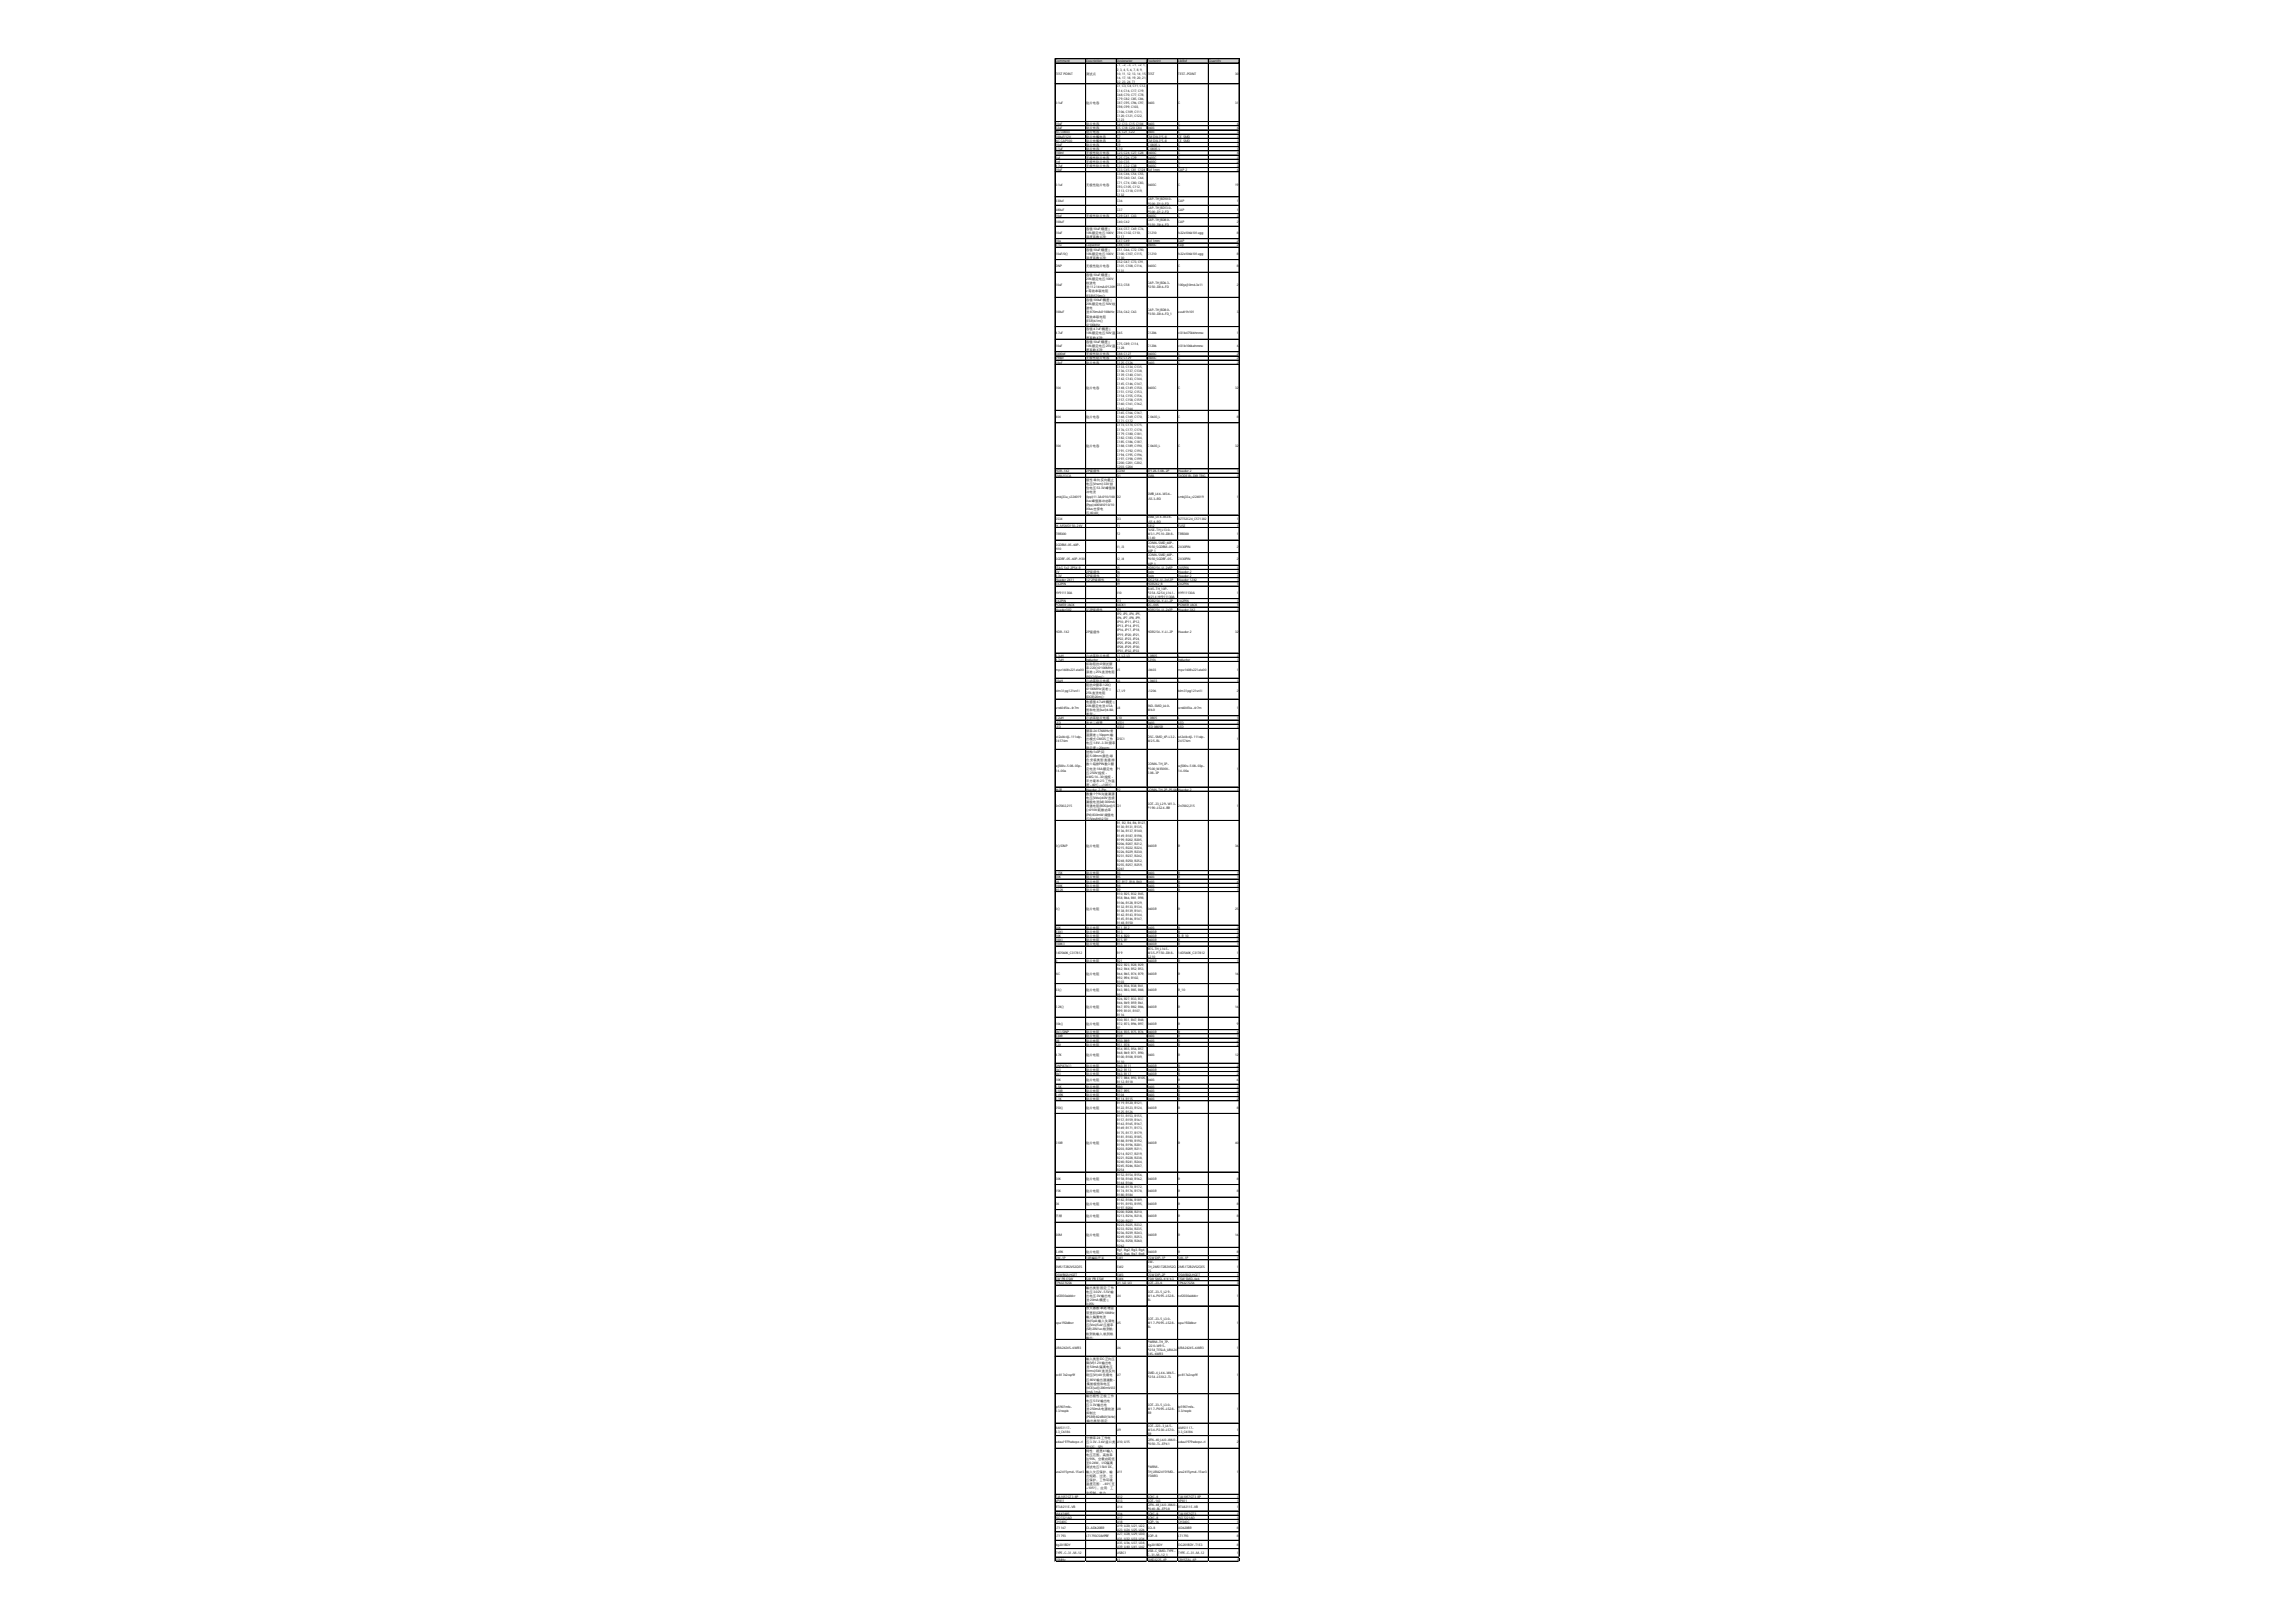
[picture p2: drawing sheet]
<svg xmlns="http://www.w3.org/2000/svg" width="297mm" height="210mm" viewBox="0 0 297 210" stroke-linecap="round" stroke-linejoin="round" font-family="sans-serif">
<defs><g id="words">
<g font-size=".4">
<text x="136.6" y="8.1">Comment</text>
<text x="136.6" y="9.7">TEST POINT</text>
<text x="140.5" y="8.1">Description</text>
<text x="140.5" y="9.7">测试点</text>
<text x="144.5" y="8.1">Designator</text>
<text x="144.5" y="8.6">-1, -2, -3, +1, +2, 1,</text>
<text x="144.5" y="9.1">2, 3, 4, 5, 6, 7, 8, 9,</text>
<text x="144.5" y="9.7">10, 11, 12, 13, 14, 15,</text>
<text x="144.5" y="10.2">16, 17, 18, 19, 20, 21,</text>
<text x="144.5" y="10.8">22, 23, 24, T1</text>
<text x="144.5" y="11.3">C1, C3, C4, C11, C12,</text>
<text x="144.5" y="11.9">C14, C16, C17, C19,</text>
<text x="148.5" y="8.1">Footprint</text>
<text x="148.5" y="9.7">TEST</text>
<text x="152.4" y="8.1">LibRef</text>
<text x="152.4" y="9.7">TEST-POINT</text>
<text x="156.4" y="8.1">Quantity</text>
<text x="159.8" y="9.7">30</text>
<text x="136.6" y="13.5">0.1uF</text>
<text x="136.6" y="16.2">10uF</text>
<text x="136.6" y="16.7">22uF</text>
<text x="136.6" y="17.3">NC C0603</text>
<text x="136.6" y="17.8">100uF/12V</text>
<text x="140.5" y="13.5">贴片电容</text>
<text x="140.5" y="16.2">贴片电容</text>
<text x="140.5" y="16.7">贴片电容</text>
<text x="140.5" y="17.3">贴片电容</text>
<text x="140.5" y="17.8">贴片电解电容</text>
<text x="144.5" y="12.4">C68, C70, C77, C78,</text>
<text x="144.5" y="12.9">C79, C82, C85, C86,</text>
<text x="144.5" y="13.5">C87, C95, C96, C97,</text>
<text x="144.5" y="14">C98, C99, C103,</text>
<text x="144.5" y="14.6">C106, C109, C111,</text>
<text x="144.5" y="15.1">C120, C121, C122,</text>
<text x="144.5" y="15.6">C123</text>
<text x="144.5" y="16.2">C2, C13, C15, C104</text>
<text x="144.5" y="16.7">C5, C18, C20, C84</text>
<text x="144.5" y="17.3">C6, C21, C22</text>
<text x="144.5" y="17.8">C7</text>
<text x="148.5" y="13.5">0603</text>
<text x="148.5" y="16.2">0603</text>
<text x="148.5" y="16.7">0603</text>
<text x="148.5" y="17.3">0603</text>
<text x="148.5" y="17.8">CM D(6.3*5.4)</text>
<text x="152.4" y="13.5">C</text>
<text x="152.4" y="16.2">C</text>
<text x="152.4" y="16.7">C</text>
<text x="152.4" y="17.3">C</text>
<text x="152.4" y="17.8">CE_SMD</text>
<text x="159.8" y="13.5">31</text>
<text x="160" y="16.2">4</text>
<text x="160" y="16.7">4</text>
<text x="160" y="17.3">3</text>
<text x="160" y="17.8">1</text>
<text x="136.6" y="18.4">NC CAP100</text>
<text x="136.6" y="18.9">10uF</text>
<text x="136.6" y="19.4">0.1uF</text>
<text x="136.6" y="20">100nf</text>
<text x="136.6" y="20.5">1uf</text>
<text x="136.6" y="21.1">1nf</text>
<text x="136.6" y="21.6">4.7uf</text>
<text x="136.6" y="22.1">10uF</text>
<text x="140.5" y="18.4">贴片电解电容</text>
<text x="140.5" y="18.9">贴片电容</text>
<text x="140.5" y="19.4">贴片电容</text>
<text x="140.5" y="20">无极性贴片电容</text>
<text x="140.5" y="20.5">无极性贴片电容</text>
<text x="140.5" y="21.1">无极性贴片电容</text>
<text x="140.5" y="21.6">无极性贴片电容</text>
<text x="144.5" y="18.4">C8</text>
<text x="144.5" y="18.9">C9</text>
<text x="144.5" y="19.4">C10</text>
<text x="144.5" y="20">C23, C24, C27, C28</text>
<text x="144.5" y="20.5">C25, C26, C29</text>
<text x="144.5" y="21.1">C30, C35</text>
<text x="144.5" y="21.6">C31, C32, C38</text>
<text x="144.5" y="22.1">C33, C45, C81, C124</text>
<text x="144.5" y="22.7">C34, C46, C54, C55,</text>
<text x="144.5" y="23.2">C59, C60, C61, C64,</text>
<text x="144.5" y="23.8">C71, C74, C80, C83,</text>
<text x="148.5" y="18.4">CM D(6.3*5.4)</text>
<text x="148.5" y="18.9">C 0805_L</text>
<text x="148.5" y="19.4">C 0805_L</text>
<text x="148.5" y="20">0603C</text>
<text x="148.5" y="20.5">0603C</text>
<text x="148.5" y="21.1">0603C</text>
<text x="148.5" y="21.6">0603C</text>
<text x="148.5" y="22.1">5x11mm</text>
<text x="152.4" y="18.4">CE_SMD</text>
<text x="152.4" y="18.9">C</text>
<text x="152.4" y="19.4">C</text>
<text x="152.4" y="20">C</text>
<text x="152.4" y="20.5">C</text>
<text x="152.4" y="21.1">C</text>
<text x="152.4" y="21.6">C</text>
<text x="152.4" y="22.1">CAP_2</text>
<text x="160" y="18.4">1</text>
<text x="160" y="18.9">1</text>
<text x="160" y="19.4">1</text>
<text x="160" y="20">4</text>
<text x="160" y="20.5">3</text>
<text x="160" y="21.1">2</text>
<text x="160" y="21.6">3</text>
<text x="160" y="22.1">4</text>
<text x="136.6" y="24">0.1uf</text>
<text x="136.6" y="26.2">330uf</text>
<text x="136.6" y="27.3">680uF</text>
<text x="136.6" y="28.1">10uf</text>
<text x="136.6" y="28.9">100uF</text>
<text x="140.5" y="24">无极性贴片电容</text>
<text x="140.5" y="28.1">无极性贴片电容</text>
<text x="140.5" y="29.7">容值:10uF;精度:±</text>
<text x="144.5" y="24.3">C93, C105, C112,</text>
<text x="144.5" y="24.9">C113, C118, C119,</text>
<text x="144.5" y="25.4">C132</text>
<text x="144.5" y="26.2">C36</text>
<text x="144.5" y="27.3">C37</text>
<text x="144.5" y="28.1">C39, C41, C43</text>
<text x="144.5" y="28.9">C40, C42</text>
<text x="144.5" y="29.7">C44, C57, C69, C76,</text>
<text x="148.5" y="24">0603C</text>
<text x="148.5" y="25.9">CAP-TH_BD10.0-</text>
<text x="148.5" y="26.5">P5.00-D1.0-FD</text>
<text x="148.5" y="27">CAP-TH_BD13.0-</text>
<text x="148.5" y="27.6">P5.00-D1.2-FD</text>
<text x="148.5" y="28.1">0603C</text>
<text x="148.5" y="28.6">CAP-TH_BD8.0-</text>
<text x="148.5" y="29.2">P3.50-D0.6-FD</text>
<text x="152.4" y="24">C</text>
<text x="152.4" y="26.2">CAP</text>
<text x="152.4" y="27.3">CAP</text>
<text x="152.4" y="28.1">C</text>
<text x="152.4" y="28.9">CAP</text>
<text x="159.8" y="24">19</text>
<text x="160" y="26.2">1</text>
<text x="160" y="27.3">1</text>
<text x="160" y="28.1">3</text>
<text x="160" y="28.9">2</text>
<text x="136.6" y="30.3">10uF</text>
<text x="136.6" y="31.4">10u</text>
<text x="136.6" y="31.9">0.1u</text>
<text x="136.6" y="33">10uF/0Ω</text>
<text x="136.6" y="34.6">DNP</text>
<text x="140.5" y="30.3">10%;额定电压:100V;</text>
<text x="140.5" y="30.8">温度系数:X7R;</text>
<text x="140.5" y="31.9">Capacitor</text>
<text x="140.5" y="32.4">容值:10uF;精度:±</text>
<text x="140.5" y="33">10%;额定电压:100V;</text>
<text x="140.5" y="33.5">温度系数:X7R;</text>
<text x="140.5" y="34.6">无极性贴片电容</text>
<text x="140.5" y="35.7">容值:10uF;精度:±</text>
<text x="144.5" y="30.3">C94, C102, C110,</text>
<text x="144.5" y="30.8">C117</text>
<text x="144.5" y="31.4">C47, C49</text>
<text x="144.5" y="31.9">C48, C50</text>
<text x="144.5" y="32.4">C51, C66, C72, C90,</text>
<text x="144.5" y="33">C100, C107, C115,</text>
<text x="144.5" y="33.5">C130</text>
<text x="144.5" y="34.1">C52, C67, C73, C91,</text>
<text x="144.5" y="34.6">C101, C108, C116,</text>
<text x="144.5" y="35.1">C131</text>
<text x="148.5" y="30.3">C1210</text>
<text x="148.5" y="31.4">5x11mm</text>
<text x="148.5" y="31.9">0603C</text>
<text x="148.5" y="33">C1210</text>
<text x="148.5" y="34.6">0603C</text>
<text x="152.4" y="30.3">fs32x106k101egg</text>
<text x="152.4" y="31.4">CAP</text>
<text x="152.4" y="31.9">Cap</text>
<text x="152.4" y="33">fs32x106k101egg</text>
<text x="152.4" y="34.6">C</text>
<text x="160" y="30.3">8</text>
<text x="160" y="31.4">2</text>
<text x="160" y="31.9">2</text>
<text x="160" y="33">8</text>
<text x="160" y="34.6">8</text>
<text x="136.6" y="37">10uF</text>
<text x="136.6" y="40.6">100uF</text>
<text x="140.5" y="36.2">20%;额定电压:100V;</text>
<text x="140.5" y="36.8">纹波电</text>
<text x="140.5" y="37.3">流:112.14mA@120H</text>
<text x="140.5" y="37.9">z;等效串联电阻</text>
<text x="140.5" y="38.4">(ESR):570mΩ;</text>
<text x="140.5" y="38.9">容值:100uF;精度:±</text>
<text x="140.5" y="39.5">20%;额定电压:50V;纹</text>
<text x="140.5" y="40">波电</text>
<text x="140.5" y="40.6">流:870mA@100kHz;</text>
<text x="140.5" y="41.1">等效串联电阻</text>
<text x="140.5" y="41.6">(ESR):61mΩ</text>
<text x="144.5" y="37">C53, C58</text>
<text x="144.5" y="40.6">C56, C62, C63</text>
<text x="148.5" y="36.8">CAP-TH_BD6.3-</text>
<text x="148.5" y="37.3">P2.50-D0.6-FD</text>
<text x="148.5" y="40.3">CAP-TH_BD8.0-</text>
<text x="148.5" y="40.8">P3.50-D0.6-FD_1</text>
<text x="152.4" y="37">100yxj10m6.3x11</text>
<text x="152.4" y="40.6">eeufr1h101</text>
<text x="160" y="37">2</text>
<text x="160" y="40.6">3</text>
<text x="136.6" y="43.3">4.7uF</text>
<text x="136.6" y="44.9">10uF</text>
<text x="136.6" y="46">5600pf</text>
<text x="136.6" y="46.5">390pf</text>
<text x="136.6" y="47.1">18pF</text>
<text x="140.5" y="42.2">@100kHz;</text>
<text x="140.5" y="42.7">容值:4.7uF;精度:±</text>
<text x="140.5" y="43.3">10%;额定电压:50V;温</text>
<text x="140.5" y="43.8">度系数:X7R;</text>
<text x="140.5" y="44.4">容值:10uF;精度:±</text>
<text x="140.5" y="44.9">10%;额定电压:25V;温</text>
<text x="140.5" y="45.4">度系数:X7R;</text>
<text x="140.5" y="46">无极性贴片电容</text>
<text x="140.5" y="46.5">无极性贴片电容</text>
<text x="140.5" y="47.1">贴片电容</text>
<text x="144.5" y="43.3">C65</text>
<text x="144.5" y="44.6">C75, C89, C114,</text>
<text x="144.5" y="45.1">C128</text>
<text x="144.5" y="46">C88, C127</text>
<text x="144.5" y="46.5">C92, C129</text>
<text x="144.5" y="47.1">C125, C126</text>
<text x="144.5" y="47.6">C133, C134, C135,</text>
<text x="148.5" y="43.3">C1206</text>
<text x="148.5" y="44.9">C1206</text>
<text x="148.5" y="46">0603C</text>
<text x="148.5" y="46.5">0603C</text>
<text x="148.5" y="47.1">0603</text>
<text x="152.4" y="43.3">cl31b475kbhnnne</text>
<text x="152.4" y="44.9">cl31b106kahnnne</text>
<text x="152.4" y="46">C</text>
<text x="152.4" y="46.5">C</text>
<text x="152.4" y="47.1">C</text>
<text x="160" y="43.3">1</text>
<text x="160" y="44.9">4</text>
<text x="160" y="46">2</text>
<text x="160" y="46.5">2</text>
<text x="160" y="47.1">2</text>
<text x="136.6" y="50.3">104</text>
<text x="140.5" y="50.3">贴片电容</text>
<text x="144.5" y="48.1">C136, C137, C138,</text>
<text x="144.5" y="48.7">C139, C140, C141,</text>
<text x="144.5" y="49.2">C142, C143, C144,</text>
<text x="144.5" y="49.8">C145, C146, C147,</text>
<text x="144.5" y="50.3">C148, C149, C150,</text>
<text x="144.5" y="50.8">C151, C152, C153,</text>
<text x="144.5" y="51.4">C154, C155, C156,</text>
<text x="144.5" y="51.9">C157, C158, C159,</text>
<text x="144.5" y="52.5">C160, C161, C162,</text>
<text x="144.5" y="53">C163, C164</text>
<text x="144.5" y="53.6">C165, C166, C167,</text>
<text x="148.5" y="50.3">0603C</text>
<text x="152.4" y="50.3">C</text>
<text x="159.8" y="50.3">32</text>
<text x="136.6" y="54.1">404</text>
<text x="136.6" y="57.9">104</text>
<text x="140.5" y="54.1">贴片电容</text>
<text x="140.5" y="57.9">贴片电容</text>
<text x="144.5" y="54.1">C168, C169, C170,</text>
<text x="144.5" y="54.6">C171, C172</text>
<text x="144.5" y="55.2">C173, C174, C175,</text>
<text x="144.5" y="55.7">C176, C177, C178,</text>
<text x="144.5" y="56.3">C179, C180, C181,</text>
<text x="144.5" y="56.8">C182, C183, C184,</text>
<text x="144.5" y="57.3">C185, C186, C187,</text>
<text x="144.5" y="57.9">C188, C189, C190,</text>
<text x="144.5" y="58.4">C191, C192, C193,</text>
<text x="144.5" y="59">C194, C195, C196,</text>
<text x="144.5" y="59.5">C197, C198, C199,</text>
<text x="148.5" y="54.1">C 0603_L</text>
<text x="148.5" y="57.9">C 0603_L</text>
<text x="152.4" y="54.1">C</text>
<text x="152.4" y="57.9">C</text>
<text x="159.8" y="57.9">32</text>
<text x="160" y="54.1">8</text>
<text x="136.6" y="61.1">HDR-1X2</text>
<text x="136.6" y="61.7">SMAJ13CA</text>
<text x="136.6" y="64.4">smbj33a_c224019</text>
<text x="140.5" y="61.1">2P接插件</text>
<text x="140.5" y="62.2">极性:单向;反向截止</text>
<text x="140.5" y="62.8">电压(Vrwm):33V;钳</text>
<text x="140.5" y="63.3">位电压:53.3V;峰值脉</text>
<text x="140.5" y="63.8">冲电流</text>
<text x="140.5" y="64.4">(Ipp):11.3A@10/100</text>
<text x="140.5" y="64.9">0us;峰值脉冲功率</text>
<text x="140.5" y="65.5">(Ppp):600W@10/10</text>
<text x="144.5" y="60.1">C200, C201, C202,</text>
<text x="144.5" y="60.6">C203, C204</text>
<text x="144.5" y="61.1">CON1</text>
<text x="144.5" y="61.7">D1</text>
<text x="144.5" y="64.4">D2</text>
<text x="148.5" y="61.1">KF128-5.08-2P</text>
<text x="148.5" y="61.7">SMA</text>
<text x="148.5" y="64.1">SMB_L4.6-W3.6-</text>
<text x="148.5" y="64.6">LS5.3-RD</text>
<text x="152.4" y="61.1">Header 2</text>
<text x="152.4" y="61.7">DIODE BI-DIR TRIG</text>
<text x="152.4" y="64.4">smbj33a_c224019</text>
<text x="160" y="61.1">1</text>
<text x="160" y="61.7">1</text>
<text x="160" y="64.4">1</text>
<text x="136.6" y="67.4">SS34</text>
<text x="136.6" y="68.2">JK-MSMD150-24V</text>
<text x="136.6" y="69.3">TRB300</text>
<text x="136.6" y="70.6">SGDBM-05-60P-</text>
<text x="136.6" y="71.1">H10</text>
<text x="140.5" y="66">00us;击穿电</text>
<text x="140.5" y="66.6">压:40.6V;</text>
<text x="144.5" y="67.4">D3</text>
<text x="144.5" y="68.2">F1</text>
<text x="144.5" y="69.3">F2</text>
<text x="144.5" y="70.9">J1, J3</text>
<text x="148.5" y="67.1">SMA_L4.4-W2.8-</text>
<text x="148.5" y="67.6">LS5.4-RD</text>
<text x="148.5" y="68.2">1812</text>
<text x="148.5" y="68.7">FUSE-TH_L13.0-</text>
<text x="148.5" y="69.3">W3.1-P5.10-D0.8-</text>
<text x="148.5" y="69.8">S1.40</text>
<text x="148.5" y="70.3">CONN-SMD_60P-</text>
<text x="148.5" y="70.9">P0.50_SGDBM-05-</text>
<text x="148.5" y="71.4">60P_1</text>
<text x="148.5" y="72">CONN-SMD_60P-</text>
<text x="152.4" y="67.4">BZT52C24_C571382</text>
<text x="152.4" y="68.2">FUSE</text>
<text x="152.4" y="69.3">TRB300</text>
<text x="152.4" y="70.9">2X30PIN</text>
<text x="160" y="67.4">1</text>
<text x="160" y="68.2">1</text>
<text x="160" y="69.3">1</text>
<text x="160" y="70.9">2</text>
<text x="136.6" y="72.5">SGDBF-05-60P-H30</text>
<text x="136.6" y="73.6">JTAG_5x2_2P54_R</text>
<text x="136.6" y="74.1">5V</text>
<text x="136.6" y="74.7">3.3V</text>
<text x="136.6" y="75.2">Header 2X11</text>
<text x="136.6" y="75.8">2X2PIN</text>
<text x="136.6" y="76.8">HY911130A</text>
<text x="136.6" y="77.9">1X2PIN</text>
<text x="140.5" y="74.1">2P接插件</text>
<text x="140.5" y="74.7">2P接插件</text>
<text x="140.5" y="75.2">12*2P接插件</text>
<text x="144.5" y="72.5">J2, J4</text>
<text x="144.5" y="73.6">J5</text>
<text x="144.5" y="74.1">J6</text>
<text x="144.5" y="74.7">J7</text>
<text x="144.5" y="75.2">J8</text>
<text x="144.5" y="75.8">J9</text>
<text x="144.5" y="76.8">J10</text>
<text x="144.5" y="77.9">J11</text>
<text x="148.5" y="72.5">P0.50_SGDBF-05-</text>
<text x="148.5" y="73.1">60P_1</text>
<text x="148.5" y="73.6">HDR2.54-LI-2x5P</text>
<text x="148.5" y="74.1">2pin</text>
<text x="148.5" y="74.7">2pin</text>
<text x="148.5" y="75.2">IDC2.54-LI-2x12P</text>
<text x="148.5" y="75.8">HDR2X2_B</text>
<text x="148.5" y="76.3">RJ45-TH_10P-</text>
<text x="148.5" y="76.8">P2.54-S2.54_L16.1-</text>
<text x="148.5" y="77.4">W21.4_HY911130A</text>
<text x="148.5" y="77.9">HDR2.54-Y-LI-2P</text>
<text x="152.4" y="72.5">2X30PIN</text>
<text x="152.4" y="73.6">2X5PIN</text>
<text x="152.4" y="74.1">Header 2</text>
<text x="152.4" y="74.7">Header 2</text>
<text x="152.4" y="75.2">Header 12X2</text>
<text x="152.4" y="75.8">2X2PIN</text>
<text x="152.4" y="76.8">HY911130A</text>
<text x="152.4" y="77.9">1X2PIN</text>
<text x="160" y="72.5">2</text>
<text x="160" y="73.6">1</text>
<text x="160" y="74.1">1</text>
<text x="160" y="74.7">1</text>
<text x="160" y="75.2">1</text>
<text x="160" y="75.8">1</text>
<text x="160" y="76.8">1</text>
<text x="160" y="77.9">1</text>
<text x="136.6" y="78.5">POWER JACK</text>
<text x="136.6" y="79">Header3X2</text>
<text x="136.6" y="82">HDR-1X2</text>
<text x="140.5" y="79">3*2P接插件</text>
<text x="140.5" y="82">2P接插件</text>
<text x="144.5" y="78.5">JACK1</text>
<text x="144.5" y="79">JP1</text>
<text x="144.5" y="79.6">JP2, JP3, JP4, JP5,</text>
<text x="144.5" y="80.1">JP6, JP7, JP8, JP9,</text>
<text x="144.5" y="80.6">JP10, JP11, JP12,</text>
<text x="144.5" y="81.2">JP13, JP14, JP15,</text>
<text x="144.5" y="81.7">JP16, JP17, JP18,</text>
<text x="144.5" y="82.3">JP19, JP20, JP21,</text>
<text x="144.5" y="82.8">JP22, JP23, JP24,</text>
<text x="144.5" y="83.3">JP25, JP26, JP27,</text>
<text x="144.5" y="83.9">JP28, JP29, JP30,</text>
<text x="148.5" y="78.5">DC-005</text>
<text x="148.5" y="79">HDR2.54-LI-2x3P</text>
<text x="148.5" y="82">HDR2.54-Y-LI-2P</text>
<text x="152.4" y="78.5">POWER JACK</text>
<text x="152.4" y="79">Header 3X2</text>
<text x="152.4" y="82">Header 2</text>
<text x="159.8" y="82">32</text>
<text x="160" y="78.5">1</text>
<text x="160" y="79">1</text>
<text x="136.6" y="85">3.3uH</text>
<text x="136.6" y="85.5">4.7uH</text>
<text x="136.6" y="86.9">mpz1608s221ata00</text>
<text x="136.6" y="88.2">10uH</text>
<text x="136.6" y="89.6">blm31pg121sn1l</text>
<text x="140.5" y="85">小功率贴片电感</text>
<text x="140.5" y="85.5">Inductor</text>
<text x="140.5" y="86.1">标称阻抗@测试频</text>
<text x="140.5" y="86.6">率:220Ω@100MHz;</text>
<text x="140.5" y="87.1">误差:±25%;直流电阻</text>
<text x="140.5" y="87.7">(RDC):50mΩ;</text>
<text x="140.5" y="88.2">小功率贴片电感</text>
<text x="140.5" y="88.8">阻抗@频率:120Ω</text>
<text x="140.5" y="89.3">@100MHz;误差:±</text>
<text x="140.5" y="89.8">25%;直流电阻</text>
<text x="144.5" y="84.4">JP31, JP32, JP33</text>
<text x="144.5" y="85">L1, L2, L3</text>
<text x="144.5" y="85.5">L4</text>
<text x="144.5" y="86.9">L5</text>
<text x="144.5" y="88.2">L6</text>
<text x="144.5" y="89.6">L7, L9</text>
<text x="148.5" y="85">L 0805</text>
<text x="148.5" y="85.5">1210L</text>
<text x="148.5" y="86.9">L0603</text>
<text x="148.5" y="88.2">L 0603</text>
<text x="148.5" y="89.6">L1206</text>
<text x="152.4" y="85">L</text>
<text x="152.4" y="85.5">Inductor</text>
<text x="152.4" y="86.9">mpz1608s221ata00</text>
<text x="152.4" y="88.2">L</text>
<text x="152.4" y="89.6">blm31pg121sn1l</text>
<text x="160" y="85">3</text>
<text x="160" y="85.5">1</text>
<text x="160" y="86.9">1</text>
<text x="160" y="88.2">1</text>
<text x="160" y="89.6">2</text>
<text x="136.6" y="91.7">srn6045ta-4r7m</text>
<text x="136.6" y="93.1">2.2uH</text>
<text x="136.6" y="93.6">LED</text>
<text x="136.6" y="94.2">LED</text>
<text x="136.6" y="95.5">ot2el4c4ji-111olp-</text>
<text x="140.5" y="90.4">(DCR):20mΩ;</text>
<text x="140.5" y="90.9">电感值:4.7uH;精度:±</text>
<text x="140.5" y="91.5">20%;额定电流:4.5A;</text>
<text x="140.5" y="92">饱和电流(Isat):6.8A;</text>
<text x="140.5" y="92.6">类型:-;</text>
<text x="140.5" y="93.1">小功率贴片电感</text>
<text x="140.5" y="93.6">发光二极管</text>
<text x="140.5" y="94.7">频率:24.576MHz;常</text>
<text x="140.5" y="95.3">温频差:±10ppm;输</text>
<text x="140.5" y="95.8">出模式:CMOS;工作</text>
<text x="144.5" y="91.7">L8</text>
<text x="144.5" y="93.1">L10</text>
<text x="144.5" y="93.6">LED1</text>
<text x="144.5" y="94.2">LED2</text>
<text x="144.5" y="95.8">OSC1</text>
<text x="148.5" y="91.5">IND-SMD_L6.0-</text>
<text x="148.5" y="92">W6.0</text>
<text x="148.5" y="93.1">L 0805</text>
<text x="148.5" y="93.6">0603</text>
<text x="148.5" y="94.2">LED 0805R</text>
<text x="148.5" y="95.5">OSC-SMD_4P-L3.2-</text>
<text x="152.4" y="91.7">srn6045ta-4r7m</text>
<text x="152.4" y="93.1">L</text>
<text x="152.4" y="93.6">LED</text>
<text x="152.4" y="94.2">LED</text>
<text x="152.4" y="95.5">ot2el4c4ji-111olp-</text>
<text x="160" y="91.7">1</text>
<text x="160" y="93.1">1</text>
<text x="160" y="93.6">1</text>
<text x="160" y="94.2">1</text>
<text x="160" y="95.8">1</text>
<text x="136.6" y="96.1">24.576m</text>
<text x="136.6" y="99.3">wj500v-5.08-03p-</text>
<text x="136.6" y="99.8">14-00a</text>
<text x="140.5" y="96.3">电压:1.8V~3.3V;频率</text>
<text x="140.5" y="96.9">稳定度:±20ppm;</text>
<text x="140.5" y="97.4">结构:1x3P;间</text>
<text x="140.5" y="98">距:5.08mm;颜色:绿</text>
<text x="140.5" y="98.5">色;安装类型:直插;排</text>
<text x="140.5" y="99.1">数:1;每排PIN数:3;额</text>
<text x="140.5" y="99.6">定电流:18A;额定电</text>
<text x="140.5" y="100.1">压:250V;线规 -</text>
<text x="140.5" y="100.7">AWG:14~30;线规 -</text>
<text x="140.5" y="101.2">平方毫米:2.5;工作温</text>
<text x="140.5" y="101.8">度:-40℃~+105℃;</text>
<text x="144.5" y="99.6">P1</text>
<text x="148.5" y="96.1">W2.5-BL</text>
<text x="148.5" y="99.1">CONN-TH_3P-</text>
<text x="148.5" y="99.6">P5.00_WJ500V-</text>
<text x="148.5" y="100.1">5.08-3P</text>
<text x="152.4" y="96.1">24.576m</text>
<text x="152.4" y="99.3">wj500v-5.08-03p-</text>
<text x="152.4" y="99.8">14-00a</text>
<text x="160" y="99.6">1</text>
<text x="136.6" y="102.3">电源</text>
<text x="136.6" y="104.5">2n7002,215</text>
<text x="140.5" y="102.3">Header, 2-Pin</text>
<text x="140.5" y="102.8">数量:1个N沟道;漏源</text>
<text x="140.5" y="103.4">电压(Vdss):60V;连续</text>
<text x="140.5" y="103.9">漏极电流(Id):300mA;</text>
<text x="140.5" y="104.5">导通电阻(RDS(on)):5</text>
<text x="140.5" y="105">Ω@10V;耗散功率</text>
<text x="140.5" y="105.5">(Pd):830mW;阈值电</text>
<text x="140.5" y="106.1">压(Vgs(th)):2.5V;</text>
<text x="144.5" y="102.3">P2</text>
<text x="144.5" y="104.5">Q1</text>
<text x="144.5" y="106.6">R1, R2, R4, R6, R127,</text>
<text x="144.5" y="107.2">R130, R131, R135,</text>
<text x="144.5" y="107.7">R136, R137, R140,</text>
<text x="148.5" y="102.3">CONN-TH_2P-P5.08</text>
<text x="148.5" y="104.2">SOT-23_L2.9-W1.3-</text>
<text x="148.5" y="104.7">P1.90-LS2.4-BR</text>
<text x="152.4" y="102.3">Header 2</text>
<text x="152.4" y="104.5">2n7002,215</text>
<text x="160" y="102.3">1</text>
<text x="160" y="104.5">1</text>
<text x="136.6" y="109.6">0Ω/DNP</text>
<text x="136.6" y="113.1">115K</text>
<text x="136.6" y="113.7">20K</text>
<text x="140.5" y="109.6">贴片电阻</text>
<text x="140.5" y="113.1">贴片电阻</text>
<text x="140.5" y="113.7">贴片电阻</text>
<text x="144.5" y="108.3">R149, R187, R198,</text>
<text x="144.5" y="108.8">R199, R202, R205,</text>
<text x="144.5" y="109.3">R206, R207, R212,</text>
<text x="144.5" y="109.9">R215, R222, R224,</text>
<text x="144.5" y="110.4">R226, R229, R230,</text>
<text x="144.5" y="111">R231, R237, R242,</text>
<text x="144.5" y="111.5">R248, R250, R252,</text>
<text x="144.5" y="112">R255, R257, R259,</text>
<text x="144.5" y="112.6">R261</text>
<text x="144.5" y="113.1">R3</text>
<text x="144.5" y="113.7">R5</text>
<text x="148.5" y="109.6">0603R</text>
<text x="148.5" y="113.1">0603</text>
<text x="148.5" y="113.7">0603</text>
<text x="152.4" y="109.6">R</text>
<text x="152.4" y="113.1">R</text>
<text x="152.4" y="113.7">R</text>
<text x="159.8" y="109.6">36</text>
<text x="160" y="113.1">1</text>
<text x="160" y="113.7">1</text>
<text x="136.6" y="114.2">1K</text>
<text x="136.6" y="114.8">100K</text>
<text x="136.6" y="115.3">40.2K</text>
<text x="136.6" y="117.7">0Ω</text>
<text x="140.5" y="114.2">贴片电阻</text>
<text x="140.5" y="114.8">贴片电阻</text>
<text x="140.5" y="115.3">贴片电阻</text>
<text x="140.5" y="117.7">贴片电阻</text>
<text x="144.5" y="114.2">R7, R17, R18, R40</text>
<text x="144.5" y="114.8">R8</text>
<text x="144.5" y="115.3">R9</text>
<text x="144.5" y="115.8">R10, R25, R32, R45,</text>
<text x="144.5" y="116.4">R58, R66, R81, R98,</text>
<text x="144.5" y="116.9">R106, R128, R129,</text>
<text x="144.5" y="117.5">R132, R133, R134,</text>
<text x="144.5" y="118">R138, R139, R141,</text>
<text x="144.5" y="118.5">R142, R143, R144,</text>
<text x="144.5" y="119.1">R145, R146, R147,</text>
<text x="144.5" y="119.6">R148, R150</text>
<text x="148.5" y="114.2">0603</text>
<text x="148.5" y="114.8">0603</text>
<text x="148.5" y="115.3">0603</text>
<text x="148.5" y="117.7">0603R</text>
<text x="152.4" y="114.2">R</text>
<text x="152.4" y="114.8">R</text>
<text x="152.4" y="115.3">R</text>
<text x="152.4" y="117.7">R</text>
<text x="159.8" y="117.7">25</text>
<text x="160" y="114.2">4</text>
<text x="160" y="114.8">1</text>
<text x="160" y="115.3">1</text>
<text x="136.6" y="120.2">30K</text>
<text x="136.6" y="120.7">330Ω</text>
<text x="136.6" y="121.3">10K</text>
<text x="136.6" y="121.8">100Ω</text>
<text x="136.6" y="122.3">100KΩ</text>
<text x="136.6" y="123.4">14D560K_C317812</text>
<text x="136.6" y="124.5">0</text>
<text x="140.5" y="120.2">贴片电阻</text>
<text x="140.5" y="120.7">贴片电阻</text>
<text x="140.5" y="121.3">贴片电阻</text>
<text x="140.5" y="121.8">贴片电阻</text>
<text x="140.5" y="122.3">贴片电阻</text>
<text x="140.5" y="124.5">贴片电阻</text>
<text x="144.5" y="120.2">R11, R12</text>
<text x="144.5" y="120.7">R13</text>
<text x="144.5" y="121.3">R14, R20</text>
<text x="144.5" y="121.8">R15, R?</text>
<text x="144.5" y="122.3">R16</text>
<text x="144.5" y="123.4">R19</text>
<text x="144.5" y="124.5">R21</text>
<text x="144.5" y="125">R22, R23, R28, R29,</text>
<text x="144.5" y="125.6">R42, R44, R52, R53,</text>
<text x="148.5" y="120.2">0603</text>
<text x="148.5" y="120.7">0603R</text>
<text x="148.5" y="121.3">0603R</text>
<text x="148.5" y="121.8">0603R</text>
<text x="148.5" y="122.3">0603R</text>
<text x="148.5" y="122.9">RES-TH_L16.5-</text>
<text x="148.5" y="123.4">W3.5-P7.50-D0.8-</text>
<text x="148.5" y="124">S2.10</text>
<text x="148.5" y="124.5">0603R</text>
<text x="152.4" y="120.2">R</text>
<text x="152.4" y="120.7">R</text>
<text x="152.4" y="121.3">R, R_10</text>
<text x="152.4" y="121.8">R</text>
<text x="152.4" y="122.3">R</text>
<text x="152.4" y="123.4">14D560K_C317812</text>
<text x="152.4" y="124.5">R</text>
<text x="160" y="120.2">2</text>
<text x="160" y="120.7">1</text>
<text x="160" y="121.3">2</text>
<text x="160" y="121.8">2</text>
<text x="160" y="122.3">1</text>
<text x="160" y="123.4">1</text>
<text x="160" y="124.5">1</text>
<text x="136.6" y="126.1">NC</text>
<text x="136.6" y="128.3">33Ω</text>
<text x="136.6" y="130.5">2.2KΩ</text>
<text x="140.5" y="126.1">贴片电阻</text>
<text x="140.5" y="128.3">贴片电阻</text>
<text x="140.5" y="130.5">贴片电阻</text>
<text x="144.5" y="126.1">R64, R65, R74, R79,</text>
<text x="144.5" y="126.7">R92, R94, R102,</text>
<text x="144.5" y="127.2">R103</text>
<text x="144.5" y="127.8">R24, R36, R38, R41,</text>
<text x="144.5" y="128.3">R43, R83, R85, R88,</text>
<text x="144.5" y="128.8">R91</text>
<text x="144.5" y="129.4">R26, R27, R33, R37,</text>
<text x="144.5" y="129.9">R46, R49, R59, R61,</text>
<text x="144.5" y="130.5">R67, R70, R82, R86,</text>
<text x="144.5" y="131">R99, R101, R107,</text>
<text x="144.5" y="131.5">R116</text>
<text x="148.5" y="126.1">0603R</text>
<text x="148.5" y="128.3">0603R</text>
<text x="148.5" y="130.5">0603R</text>
<text x="152.4" y="126.1">R</text>
<text x="152.4" y="128.3">R_10</text>
<text x="152.4" y="130.5">R</text>
<text x="159.8" y="126.1">16</text>
<text x="159.8" y="130.5">16</text>
<text x="160" y="128.3">9</text>
<text x="136.6" y="132.6">10kΩ</text>
<text x="136.6" y="133.7">2kΩ/DNP</text>
<text x="136.6" y="134.3">330R</text>
<text x="136.6" y="134.8">0R</text>
<text x="136.6" y="135.3">120</text>
<text x="136.6" y="136.7">4.7K</text>
<text x="140.5" y="132.6">贴片电阻</text>
<text x="140.5" y="133.7">贴片电阻</text>
<text x="140.5" y="134.3">贴片电阻</text>
<text x="140.5" y="134.8">贴片电阻</text>
<text x="140.5" y="135.3">贴片电阻</text>
<text x="140.5" y="136.7">贴片电阻</text>
<text x="144.5" y="132.1">R30, R31, R47, R48,</text>
<text x="144.5" y="132.6">R72, R73, R96, R97,</text>
<text x="144.5" y="133.2">R?</text>
<text x="144.5" y="133.7">R34, R35, R75, R76</text>
<text x="144.5" y="134.3">R39</text>
<text x="144.5" y="134.8">R50, R89</text>
<text x="144.5" y="135.3">R51, R78</text>
<text x="144.5" y="135.9">R54, R55, R56, R57,</text>
<text x="144.5" y="136.4">R68, R69, R71, R90,</text>
<text x="144.5" y="137">R100, R108, R109,</text>
<text x="144.5" y="137.5">R110</text>
<text x="148.5" y="132.6">0603R</text>
<text x="148.5" y="133.7">0603R</text>
<text x="148.5" y="134.3">0603</text>
<text x="148.5" y="134.8">0603</text>
<text x="148.5" y="135.3">0603</text>
<text x="148.5" y="136.7">0603</text>
<text x="152.4" y="132.6">R</text>
<text x="152.4" y="133.7">R</text>
<text x="152.4" y="134.3">R</text>
<text x="152.4" y="134.8">R</text>
<text x="152.4" y="135.3">R</text>
<text x="152.4" y="136.7">R</text>
<text x="159.8" y="136.7">12</text>
<text x="160" y="132.6">9</text>
<text x="160" y="133.7">4</text>
<text x="160" y="134.3">1</text>
<text x="160" y="134.8">2</text>
<text x="160" y="135.3">2</text>
<text x="136.6" y="138">DNP(47kΩ)</text>
<text x="136.6" y="138.6">1kΩ</text>
<text x="136.6" y="139.1">3kΩ</text>
<text x="136.6" y="139.9">10K</text>
<text x="136.6" y="140.8">1.5K</text>
<text x="136.6" y="141.3">510R</text>
<text x="136.6" y="141.8">2.49K</text>
<text x="136.6" y="142.4">5.1K</text>
<text x="136.6" y="143.5">250Ω</text>
<text x="140.5" y="138">贴片电阻</text>
<text x="140.5" y="138.6">贴片电阻</text>
<text x="140.5" y="139.1">贴片电阻</text>
<text x="140.5" y="139.9">贴片电阻</text>
<text x="140.5" y="140.8">贴片电阻</text>
<text x="140.5" y="141.3">贴片电阻</text>
<text x="140.5" y="141.8">贴片电阻</text>
<text x="140.5" y="142.4">贴片电阻</text>
<text x="140.5" y="143.5">贴片电阻</text>
<text x="144.5" y="138">R60, R111</text>
<text x="144.5" y="138.6">R62, R113</text>
<text x="144.5" y="139.1">R63, R117</text>
<text x="144.5" y="139.7">R77, R84, R93, R105,</text>
<text x="144.5" y="140.2">R112, R118</text>
<text x="144.5" y="140.8">R80</text>
<text x="144.5" y="141.3">R87, R95</text>
<text x="144.5" y="141.8">R104</text>
<text x="144.5" y="142.4">R114, R115</text>
<text x="144.5" y="142.9">R119, R120, R121,</text>
<text x="144.5" y="143.5">R122, R123, R124,</text>
<text x="148.5" y="138">0603R</text>
<text x="148.5" y="138.6">0603R</text>
<text x="148.5" y="139.1">0603R</text>
<text x="148.5" y="139.9">0603</text>
<text x="148.5" y="140.8">0603</text>
<text x="148.5" y="141.3">0603</text>
<text x="148.5" y="141.8">0603</text>
<text x="148.5" y="142.4">0603</text>
<text x="148.5" y="143.5">0603R</text>
<text x="152.4" y="138">R</text>
<text x="152.4" y="138.6">R</text>
<text x="152.4" y="139.1">R</text>
<text x="152.4" y="139.9">R</text>
<text x="152.4" y="140.8">R</text>
<text x="152.4" y="141.3">R</text>
<text x="152.4" y="141.8">R</text>
<text x="152.4" y="142.4">R</text>
<text x="152.4" y="143.5">R</text>
<text x="160" y="138">2</text>
<text x="160" y="138.6">2</text>
<text x="160" y="139.1">2</text>
<text x="160" y="139.9">6</text>
<text x="160" y="140.8">1</text>
<text x="160" y="141.3">2</text>
<text x="160" y="141.8">1</text>
<text x="160" y="142.4">2</text>
<text x="160" y="143.5">8</text>
<text x="136.6" y="148">510R</text>
<text x="140.5" y="148">贴片电阻</text>
<text x="144.5" y="144">R125, R126</text>
<text x="144.5" y="144.5">R151, R153, R155,</text>
<text x="144.5" y="145.1">R157, R159, R161,</text>
<text x="144.5" y="145.6">R163, R165, R167,</text>
<text x="144.5" y="146.2">R169, R171, R173,</text>
<text x="144.5" y="146.7">R175, R177, R179,</text>
<text x="144.5" y="147.3">R181, R183, R185,</text>
<text x="144.5" y="147.8">R188, R190, R192,</text>
<text x="144.5" y="148.3">R194, R196, R201,</text>
<text x="144.5" y="148.9">R203, R209, R211,</text>
<text x="144.5" y="149.4">R214, R217, R219,</text>
<text x="144.5" y="150">R221, R228, R238,</text>
<text x="148.5" y="148">0603R</text>
<text x="152.4" y="148">R</text>
<text x="159.8" y="148">40</text>
<text x="136.6" y="152.7">50K</text>
<text x="136.6" y="154.3">15K</text>
<text x="136.6" y="155.9">5K</text>
<text x="140.5" y="152.7">贴片电阻</text>
<text x="140.5" y="154.3">贴片电阻</text>
<text x="140.5" y="155.9">贴片电阻</text>
<text x="144.5" y="150.5">R240, R241, R244,</text>
<text x="144.5" y="151">R245, R246, R247,</text>
<text x="144.5" y="151.6">R254</text>
<text x="144.5" y="152.1">R152, R154, R156,</text>
<text x="144.5" y="152.7">R158, R160, R162,</text>
<text x="144.5" y="153.2">R164, R166</text>
<text x="144.5" y="153.7">R168, R170, R172,</text>
<text x="144.5" y="154.3">R174, R176, R178,</text>
<text x="144.5" y="154.8">R180, R184</text>
<text x="144.5" y="155.4">R182, R186, R189,</text>
<text x="144.5" y="155.9">R191, R193, R195,</text>
<text x="148.5" y="152.7">0603R</text>
<text x="148.5" y="154.3">0603R</text>
<text x="148.5" y="155.9">0603R</text>
<text x="152.4" y="152.7">R</text>
<text x="152.4" y="154.3">R</text>
<text x="152.4" y="155.9">R</text>
<text x="160" y="152.7">8</text>
<text x="160" y="154.3">8</text>
<text x="160" y="155.9">8</text>
<text x="136.6" y="157.5">不焊</text>
<text x="136.6" y="160">30M</text>
<text x="140.5" y="157.5">贴片电阻</text>
<text x="140.5" y="160">贴片电阻</text>
<text x="144.5" y="156.5">R197, R204</text>
<text x="144.5" y="157">R200, R208, R210,</text>
<text x="144.5" y="157.5">R213, R216, R218,</text>
<text x="144.5" y="158.1">R220, R227</text>
<text x="144.5" y="158.6">R223, R225, R232,</text>
<text x="144.5" y="159.2">R233, R234, R235,</text>
<text x="144.5" y="159.7">R236, R239, R243,</text>
<text x="144.5" y="160.2">R249, R251, R253,</text>
<text x="144.5" y="160.8">R256, R258, R260,</text>
<text x="144.5" y="161.3">R262</text>
<text x="144.5" y="161.9">Rg1, Rg2, Rg3, Rg4,</text>
<text x="148.5" y="157.5">0603R</text>
<text x="148.5" y="160">0603R</text>
<text x="152.4" y="157.5">R</text>
<text x="152.4" y="160">R</text>
<text x="159.8" y="160">16</text>
<text x="160" y="157.5">8</text>
<text x="136.6" y="162.1">5.49K</text>
<text x="136.6" y="163">SW-1P</text>
<text x="136.6" y="164">2MS1T2B2VS2QES</text>
<text x="136.6" y="165.1">DSWB02LHGET</text>
<text x="136.6" y="165.7">SW_PB_ESW</text>
<text x="136.6" y="166.2">TP6327GS6</text>
<text x="136.6" y="167.8">ref2030aiddcr</text>
<text x="140.5" y="162.1">贴片电阻</text>
<text x="140.5" y="163">1路编码开关</text>
<text x="140.5" y="165.7">SW_PB_ESW</text>
<text x="140.5" y="166.7">输出类型:固定;工作</text>
<text x="140.5" y="167.3">电压:3.02V~5.5V;输</text>
<text x="140.5" y="167.8">出电压:3V;输出电</text>
<text x="144.5" y="162.4">Rg5, Rg6, Rg7, Rg8</text>
<text x="144.5" y="163">SW1</text>
<text x="144.5" y="164">SW2</text>
<text x="144.5" y="165.1">SW3</text>
<text x="144.5" y="165.7">SW4</text>
<text x="144.5" y="166.2">U1, U2, U3</text>
<text x="144.5" y="167.8">U4</text>
<text x="148.5" y="162.1">0603R</text>
<text x="148.5" y="163">CSW DIP-1P</text>
<text x="148.5" y="163.5">SW-</text>
<text x="148.5" y="164">TH_2MS1T2B2VS2Q</text>
<text x="148.5" y="164.6">ES</text>
<text x="148.5" y="165.1">CSW DIP-2P</text>
<text x="148.5" y="165.7">TSW SMD-6*6*4.3</text>
<text x="148.5" y="166.2">SOT-23-6</text>
<text x="148.5" y="167.3">SOT-23-5_L2.9-</text>
<text x="148.5" y="167.8">W1.6-P0.95-LS2.8-</text>
<text x="152.4" y="162.1">R</text>
<text x="152.4" y="163">SW-1P</text>
<text x="152.4" y="164">2MS1T2B2VS2QES</text>
<text x="152.4" y="165.1">DSWB02LHGET</text>
<text x="152.4" y="165.7">TSW SMD-6x6</text>
<text x="152.4" y="166.2">TP6327GS6</text>
<text x="152.4" y="167.8">ref2030aiddcr</text>
<text x="160" y="162.1">8</text>
<text x="160" y="163">1</text>
<text x="160" y="164">1</text>
<text x="160" y="165.1">1</text>
<text x="160" y="165.7">1</text>
<text x="160" y="166.2">3</text>
<text x="160" y="167.8">1</text>
<text x="136.6" y="171.3">opa192idbvr</text>
<text x="140.5" y="168.4">流:20mA;精度:±</text>
<text x="140.5" y="168.9">0.05%;</text>
<text x="140.5" y="169.5">放大器数:单路;增益</text>
<text x="140.5" y="170">带宽积(GBP):10MHz;</text>
<text x="140.5" y="170.5">输入偏置电流</text>
<text x="140.5" y="171.1">(Ib):5pA;输入失调电</text>
<text x="140.5" y="171.6">压(Vos):5uV;压摆率</text>
<text x="140.5" y="172.2">(SR):20V/us;轨到轨:</text>
<text x="140.5" y="172.7">轨到轨输入,轨到轨</text>
<text x="140.5" y="173.2">输出;</text>
<text x="144.5" y="171.3">U5</text>
<text x="148.5" y="168.4">BL</text>
<text x="148.5" y="170.8">SOT-23-5_L3.0-</text>
<text x="148.5" y="171.3">W1.7-P0.95-LS2.8-</text>
<text x="148.5" y="171.9">BL</text>
<text x="148.5" y="173.8">PWRM-TH_7P-</text>
<text x="152.4" y="171.3">opa192idbvr</text>
<text x="160" y="171.3">1</text>
<text x="136.6" y="174.6">URA2424S-6WR3</text>
<text x="136.6" y="178.1">pc817x2csp9f</text>
<text x="140.5" y="176">输入类型:DC;正向压</text>
<text x="140.5" y="176.5">降(Vf):1.2V;输出电</text>
<text x="140.5" y="177">流:50mA;隔离电压</text>
<text x="140.5" y="177.6">(Vrms):5kV;直流反向</text>
<text x="140.5" y="178.1">耐压(Vr):6V;负载电</text>
<text x="140.5" y="178.7">压:80V;输出通道数:-</text>
<text x="140.5" y="179.2">;集射极饱和电压</text>
<text x="140.5" y="179.7">(VCE(sat)):200mV@2</text>
<text x="144.5" y="174.6">U6</text>
<text x="144.5" y="178.1">U7</text>
<text x="148.5" y="174.3">L22.0-W9.5-</text>
<text x="148.5" y="174.9">P2.54_TESLA_URA24</text>
<text x="148.5" y="175.4">24S-6WR3</text>
<text x="148.5" y="177.8">SMD-4_L4.6-W6.5-</text>
<text x="148.5" y="178.4">P2.54-LS10.2-TL</text>
<text x="152.4" y="174.6">URA2424S-6WR3</text>
<text x="152.4" y="178.1">pc817x2csp9f</text>
<text x="160" y="174.6">1</text>
<text x="160" y="178.1">1</text>
<text x="136.6" y="182.2">lp5907mfx-</text>
<text x="136.6" y="182.7">3.3/nopb</text>
<text x="136.6" y="184.9">AMS1117-</text>
<text x="136.6" y="185.4">3.3_C6186</text>
<text x="140.5" y="180.3">0mA,1mA;</text>
<text x="140.5" y="180.8">输出极性:正极;工作</text>
<text x="140.5" y="181.4">电压:5.5V;输出电</text>
<text x="140.5" y="181.9">压:3.3V;输出电</text>
<text x="140.5" y="182.5">流:250mA;电源纹波</text>
<text x="140.5" y="183">抑制比</text>
<text x="140.5" y="183.5">(PSRR):82dB@(1kHz)</text>
<text x="140.5" y="184.1">;输出类型:固定;</text>
<text x="144.5" y="182.5">U8</text>
<text x="144.5" y="185.2">U9</text>
<text x="148.5" y="181.9">SOT-23-5_L3.0-</text>
<text x="148.5" y="182.5">W1.7-P0.95-LS2.8-</text>
<text x="148.5" y="183">BR</text>
<text x="148.5" y="184.6">SOT-223-3_L6.5-</text>
<text x="148.5" y="185.2">W3.4-P2.30-LS7.0-</text>
<text x="148.5" y="185.7">BR</text>
<text x="152.4" y="182.2">lp5907mfx-</text>
<text x="152.4" y="182.7">3.3/nopb</text>
<text x="152.4" y="184.9">AMS1117-</text>
<text x="152.4" y="185.4">3.3_C6186</text>
<text x="160" y="182.5">1</text>
<text x="160" y="185.2">1</text>
<text x="136.6" y="186.8">adau1979wbcpz-rl</text>
<text x="136.6" y="190.6">ura2415ymd-15wr3</text>
<text x="140.5" y="186.2">分辨率:24;工作电</text>
<text x="140.5" y="186.8">压:3.3V~3.6V;接口类</text>
<text x="140.5" y="187.3">型:I2C；SPI;</text>
<text x="140.5" y="187.9">特性：超宽4:1输入</text>
<text x="140.5" y="188.4">电压范围。高效率</text>
<text x="140.5" y="189">达90%。空载功耗低</text>
<text x="140.5" y="189.5">至0.24W。I/O隔离</text>
<text x="140.5" y="190">测试电压1.5kV DC。</text>
<text x="140.5" y="190.6">输入欠压保护、输</text>
<text x="140.5" y="191.1">出短路、过流、过</text>
<text x="140.5" y="191.7">压保护。工作环境</text>
<text x="144.5" y="186.8">U10, U15</text>
<text x="144.5" y="190.6">U11</text>
<text x="148.5" y="186.5">QFN-40_L6.0-W6.0-</text>
<text x="148.5" y="187">P0.50-TL-EP4.1</text>
<text x="148.5" y="190">PWRM-</text>
<text x="148.5" y="190.6">TH_URA2415YMD-</text>
<text x="148.5" y="191.1">15WR3</text>
<text x="152.4" y="186.8">adau1979wbcpz-rl</text>
<text x="152.4" y="190.6">ura2415ymd-15wr3</text>
<text x="160" y="186.8">2</text>
<text x="160" y="190.6">1</text>
<text x="136.6" y="193.8">TJA1057GT3_8P</text>
<text x="136.6" y="194.4">VP811</text>
<text x="136.6" y="195.2">RTL8211E-VB</text>
<text x="136.6" y="196">MAX3485</text>
<text x="136.6" y="196.5">ISO7221AD</text>
<text x="136.6" y="197.1">CH340C</text>
<text x="136.6" y="197.9">LT1167</text>
<text x="140.5" y="192.2">温度范围：-40℃至</text>
<text x="140.5" y="192.7">+105℃。应用：工</text>
<text x="140.5" y="193.3">业控制。电力</text>
<text x="140.5" y="197.9">CI-AD620BR</text>
<text x="144.5" y="193.8">U12</text>
<text x="144.5" y="194.4">U13</text>
<text x="144.5" y="195.2">U14</text>
<text x="144.5" y="196">U16</text>
<text x="144.5" y="196.5">U17</text>
<text x="144.5" y="197.1">U18</text>
<text x="144.5" y="197.6">U19, U20, U21, U22,</text>
<text x="148.5" y="193.8">SOIC-8</text>
<text x="148.5" y="194.4">SOT-143</text>
<text x="148.5" y="194.9">QFN-48_L6.0-W6.0-</text>
<text x="148.5" y="195.5">P0.40-BL-EP3.8</text>
<text x="148.5" y="196">SOIC-8</text>
<text x="148.5" y="196.5">SOIC-8</text>
<text x="148.5" y="197.1">SOP-16</text>
<text x="148.5" y="197.9">SO-8</text>
<text x="152.4" y="193.8">TJA1057GT3_8P</text>
<text x="152.4" y="194.4">VP811</text>
<text x="152.4" y="195.2">RTL8211E-VB</text>
<text x="152.4" y="196">TJA1057GT3</text>
<text x="152.4" y="196.5">ISO7221AD</text>
<text x="152.4" y="197.1">CH340C</text>
<text x="152.4" y="197.9">AD620BR</text>
<text x="160" y="193.8">1</text>
<text x="160" y="194.4">1</text>
<text x="160" y="195.2">1</text>
<text x="160" y="196">1</text>
<text x="160" y="196.5">1</text>
<text x="160" y="197.1">1</text>
<text x="160" y="197.9">8</text>
<text x="136.6" y="199">LT1793</text>
<text x="136.6" y="200">dg201BDY</text>
<text x="136.6" y="201.1">TYPE-C-31-M-12</text>
<text x="136.6" y="202">25MHz</text>
<text x="140.5" y="199">LT1793CS8#PBF</text>
<text x="144.5" y="198.2">U23, U24, U25, U26</text>
<text x="144.5" y="198.7">U27, U28, U29, U30,</text>
<text x="144.5" y="199.2">U31, U32, U33, U34</text>
<text x="144.5" y="199.8">U35, U36, U37, U38,</text>
<text x="144.5" y="200.3">U39, U40, U41, U42</text>
<text x="144.5" y="201.1">USBC1</text>
<text x="144.5" y="202">Y1</text>
<text x="148.5" y="199">SOP-8</text>
<text x="148.5" y="200">dg201BDY</text>
<text x="148.5" y="200.9">USB-C_SMD-TYPE-</text>
<text x="148.5" y="201.4">C-31-M-12_1</text>
<text x="148.5" y="202">SMD3225-4P</text>
<text x="152.4" y="199">LT1793</text>
<text x="152.4" y="200">DG201BDY-T1E3</text>
<text x="152.4" y="201.1">TYPE-C-31-M-12</text>
<text x="152.4" y="202">CRYSTAL_4P</text>
<text x="160" y="199">8</text>
<text x="160" y="200">8</text>
<text x="160" y="201.1">1</text>
<text x="160" y="202">1</text>
</g>
</g></defs>
<path d="M136.5 7.6h23.9v.6h-23.9z" fill="#d3d3d3"/>
<g fill="none" stroke="#000" stroke-width=".13">
<path d="M136.5 7.6h23.8M136.5 15.7h23.8M136.5 17.9h23.8M136.5 19.5h23.8M160.3 8.1l-23.8 .1M160.3 10.9h-23.8M160.3 16.3h-23.8M160.3 16.8h-23.8M160.3 17.4h-23.8M160.3 18.4h-23.8M160.3 19h-23.8M136.5 20.1h23.8"/>
<path d="M136.5 21.7h23.8M136.5 22.2h23.8M136.5 26.6h23.8M136.5 28.2h23.8M136.5 30.9h23.8M136.5 35.2h23.8M160.3 20.6h-23.8M160.3 21.1l-23.8 .1M160.3 25.5h-23.8M160.3 27.6l-23.8 .1M160.3 29.3h-23.8M160.3 31.4h-23.8"/>
<path d="M160.3 32h-23.8M160.3 33.6h-23.8M160.3 38.5h-23.8M136.5 45.5h23.8M136.5 47.1h23.8M136.5 47.2h23.8M160.3 42.3h-23.8M160.3 43.9h-23.8M160.3 46.1h-23.8M160.3 46.6h-23.8M160.3 53.1h-23.8M160.3 54.7h-23.8"/>
<path d="M136.5 60.7h23.8M136.5 66.6h23.8M136.5 66.7h23.8M136.5 73.1h23.8M136.5 74.8h23.8M136.5 75.3h23.8M136.5 77.5h23.8M136.5 79.1h23.8M160.3 61.2h-23.8M160.3 61.8h-23.8M160.3 67.7h-23.8M160.3 68.3h-23.8"/>
<path d="M160.3 69.9h-23.8M160.3 71.5h-23.8M160.3 73.7h-23.8M160.3 74.2h-23.8M160.3 75.8l-23.8 .1M160.3 78h-23.8M160.3 78.6h-23.8M136.5 85.6h23.8M136.5 87.8h23.8M136.5 88.3h23.8M136.5 90.5h23.8M136.5 94.3h23.8"/>
<path d="M160.3 84.5h-23.8M160.3 85.1h-23.8M160.3 92.6h-23.8M160.3 93.2h-23.8M160.3 93.7h-23.8M160.3 97h-23.8M136.5 102.4h23.8M136.5 113.2h23.8M136.5 113.8h23.8M136.5 115.4h23.8M136.5 119.7h23.8M160.3 101.8l-23.8 .1"/>
<path d="M160.3 106.2h-23.8M160.3 112.7h-23.8M160.3 114.3h-23.8M160.3 114.8l-23.8 .1M136.5 121.9h23.8M136.5 124h23.8M136.5 124.1h23.8M136.5 134.3h23.8M136.5 134.9h23.8M136.5 138.7h23.8M136.5 139.2h23.8M160.3 120.3h-23.8"/>
<path d="M160.3 120.8h-23.8M160.3 121.3l-23.8 .1M160.3 122.4h-23.8M160.3 124.6h-23.8M160.3 127.3h-23.8M160.3 128.9h-23.8M160.3 131.6h-23.8M160.3 133.3h-23.8M160.3 133.8h-23.8M160.3 135.4h-23.8M160.3 137.6h-23.8M160.3 138.1h-23.8"/>
<path d="M136.5 140.8h23.8M136.5 141.4h23.8M136.5 151.7h23.8M136.5 153.3h23.8M136.5 158.2h23.8M160.3 140.3h-23.8M160.3 141.9h-23.8M160.3 142.5h-23.8M160.3 144.1h-23.8M160.3 154.9h-23.8M160.3 156.5l-23.8 .1M136.5 162.5h23.8"/>
<path d="M136.5 164.7h23.8M136.5 166.3h23.8M136.5 169h23.8M160.3 161.4h-23.8M160.3 163l-23.8 .1M160.3 165.2h-23.8M160.3 165.7l-23.8 .1M160.3 173.3h-23.8M160.3 175.5h-23.8M136.5 185.8h23.8M136.5 187.4h23.8M136.5 193.9h23.8"/>
<path d="M136.5 194.4h23.8M136.5 194.5h23.8M136.5 196.1h23.8M136.5 196.6h23.8M136.5 198.2h23.8M136.5 198.3h23.8M160.3 180.4h-23.8M160.3 184.2h-23.8M160.3 193.4h-23.8M160.3 195.5h-23.8M160.3 197.2h-23.8M160.3 199.3h-23.8"/>
<path d="M136.5 200.4h23.8"/>
</g>
<path d="M160.3 10.9h.1" fill="none" stroke="#d4d4d4" stroke-width=".13"/>
<path d="M160.3 15.7h.1" fill="none" stroke="#d4d4d4" stroke-width=".13"/>
<path d="M160.3 16.3h.1" fill="none" stroke="#d4d4d4" stroke-width=".13"/>
<path d="M160.3 16.8h.1" fill="none" stroke="#d4d4d4" stroke-width=".13"/>
<path d="M160.3 17.4h.1" fill="none" stroke="#d4d4d4" stroke-width=".13"/>
<path d="M160.3 17.9h.1" fill="none" stroke="#d4d4d4" stroke-width=".13"/>
<path d="M160.3 18.4h.1" fill="none" stroke="#d4d4d4" stroke-width=".13"/>
<path d="M160.3 19h.1" fill="none" stroke="#d4d4d4" stroke-width=".13"/>
<path d="M160.3 19.5h.1" fill="none" stroke="#d4d4d4" stroke-width=".13"/>
<path d="M160.3 20.1h.1" fill="none" stroke="#d4d4d4" stroke-width=".13"/>
<path d="M160.3 20.6h.1" fill="none" stroke="#d4d4d4" stroke-width=".13"/>
<path d="M160.3 21.1h.1" fill="none" stroke="#d4d4d4" stroke-width=".13"/>
<path d="M160.3 21.7h.1" fill="none" stroke="#d4d4d4" stroke-width=".13"/>
<path d="M160.3 22.2h.1" fill="none" stroke="#d4d4d4" stroke-width=".13"/>
<path d="M160.3 25.5h.1" fill="none" stroke="#d4d4d4" stroke-width=".13"/>
<path d="M160.3 26.6h.1" fill="none" stroke="#d4d4d4" stroke-width=".13"/>
<path d="M160.3 27.6h.1" fill="none" stroke="#d4d4d4" stroke-width=".13"/>
<path d="M160.3 28.2h.1" fill="none" stroke="#d4d4d4" stroke-width=".13"/>
<path d="M160.3 29.3h.1" fill="none" stroke="#d4d4d4" stroke-width=".13"/>
<path d="M160.3 30.9h.1" fill="none" stroke="#d4d4d4" stroke-width=".13"/>
<path d="M160.3 31.4h.1" fill="none" stroke="#d4d4d4" stroke-width=".13"/>
<path d="M160.3 32h.1" fill="none" stroke="#d4d4d4" stroke-width=".13"/>
<path d="M160.3 33.6h.1" fill="none" stroke="#d4d4d4" stroke-width=".13"/>
<path d="M160.3 35.2h.1" fill="none" stroke="#d4d4d4" stroke-width=".13"/>
<path d="M160.3 38.5h.1" fill="none" stroke="#d4d4d4" stroke-width=".13"/>
<path d="M160.3 42.3h.1" fill="none" stroke="#d4d4d4" stroke-width=".13"/>
<path d="M160.3 43.9h.1" fill="none" stroke="#d4d4d4" stroke-width=".13"/>
<path d="M160.3 45.5h.1" fill="none" stroke="#d4d4d4" stroke-width=".13"/>
<path d="M160.3 46.1h.1" fill="none" stroke="#d4d4d4" stroke-width=".13"/>
<path d="M160.3 46.6h.1" fill="none" stroke="#d4d4d4" stroke-width=".13"/>
<path d="M160.3 47.1h.1" fill="none" stroke="#d4d4d4" stroke-width=".13"/>
<path d="M160.3 53.1h.1" fill="none" stroke="#d4d4d4" stroke-width=".13"/>
<path d="M160.3 54.7h.1" fill="none" stroke="#d4d4d4" stroke-width=".13"/>
<path d="M160.3 60.7h.1" fill="none" stroke="#d4d4d4" stroke-width=".13"/>
<path d="M160.3 61.2h.1" fill="none" stroke="#d4d4d4" stroke-width=".13"/>
<path d="M160.3 61.8h.1" fill="none" stroke="#d4d4d4" stroke-width=".13"/>
<path d="M160.3 66.6h.1" fill="none" stroke="#d4d4d4" stroke-width=".13"/>
<path d="M160.3 67.7h.1" fill="none" stroke="#d4d4d4" stroke-width=".13"/>
<path d="M160.3 68.3h.1" fill="none" stroke="#d4d4d4" stroke-width=".13"/>
<path d="M160.3 69.9h.1" fill="none" stroke="#d4d4d4" stroke-width=".13"/>
<path d="M160.3 71.5h.1" fill="none" stroke="#d4d4d4" stroke-width=".13"/>
<path d="M160.3 73.1h.1" fill="none" stroke="#d4d4d4" stroke-width=".13"/>
<path d="M160.3 73.7h.1" fill="none" stroke="#d4d4d4" stroke-width=".13"/>
<path d="M160.3 74.2h.1" fill="none" stroke="#d4d4d4" stroke-width=".13"/>
<path d="M160.3 74.8h.1" fill="none" stroke="#d4d4d4" stroke-width=".13"/>
<path d="M160.3 75.3h.1" fill="none" stroke="#d4d4d4" stroke-width=".13"/>
<path d="M160.3 75.8h.1" fill="none" stroke="#d4d4d4" stroke-width=".13"/>
<path d="M160.3 77.5h.1" fill="none" stroke="#d4d4d4" stroke-width=".13"/>
<path d="M160.3 78h.1" fill="none" stroke="#d4d4d4" stroke-width=".13"/>
<path d="M160.3 78.6h.1" fill="none" stroke="#d4d4d4" stroke-width=".13"/>
<path d="M160.3 79.1h.1" fill="none" stroke="#d4d4d4" stroke-width=".13"/>
<path d="M160.3 84.5h.1" fill="none" stroke="#d4d4d4" stroke-width=".13"/>
<path d="M160.3 85.1h.1" fill="none" stroke="#d4d4d4" stroke-width=".13"/>
<path d="M160.3 85.6h.1" fill="none" stroke="#d4d4d4" stroke-width=".13"/>
<path d="M160.3 87.8h.1" fill="none" stroke="#d4d4d4" stroke-width=".13"/>
<path d="M160.3 88.3h.1" fill="none" stroke="#d4d4d4" stroke-width=".13"/>
<path d="M160.3 90.5h.1" fill="none" stroke="#d4d4d4" stroke-width=".13"/>
<path d="M160.3 92.6h.1" fill="none" stroke="#d4d4d4" stroke-width=".13"/>
<path d="M160.3 93.2h.1" fill="none" stroke="#d4d4d4" stroke-width=".13"/>
<path d="M160.3 93.7h.1" fill="none" stroke="#d4d4d4" stroke-width=".13"/>
<path d="M160.3 94.3h.1" fill="none" stroke="#d4d4d4" stroke-width=".13"/>
<path d="M160.3 97h.1" fill="none" stroke="#d4d4d4" stroke-width=".13"/>
<path d="M160.3 101.8h.1" fill="none" stroke="#d4d4d4" stroke-width=".13"/>
<path d="M160.3 102.4h.1" fill="none" stroke="#d4d4d4" stroke-width=".13"/>
<path d="M160.3 106.2h.1" fill="none" stroke="#d4d4d4" stroke-width=".13"/>
<path d="M160.3 112.7h.1" fill="none" stroke="#d4d4d4" stroke-width=".13"/>
<path d="M160.3 113.2h.1" fill="none" stroke="#d4d4d4" stroke-width=".13"/>
<path d="M160.3 113.8h.1" fill="none" stroke="#d4d4d4" stroke-width=".13"/>
<path d="M160.3 114.3h.1" fill="none" stroke="#d4d4d4" stroke-width=".13"/>
<path d="M160.3 114.8h.1" fill="none" stroke="#d4d4d4" stroke-width=".13"/>
<path d="M160.3 115.4h.1" fill="none" stroke="#d4d4d4" stroke-width=".13"/>
<path d="M160.3 119.7h.1" fill="none" stroke="#d4d4d4" stroke-width=".13"/>
<path d="M160.3 120.3h.1" fill="none" stroke="#d4d4d4" stroke-width=".13"/>
<path d="M160.3 120.8h.1" fill="none" stroke="#d4d4d4" stroke-width=".13"/>
<path d="M160.3 121.3h.1" fill="none" stroke="#d4d4d4" stroke-width=".13"/>
<path d="M160.3 121.9h.1" fill="none" stroke="#d4d4d4" stroke-width=".13"/>
<path d="M160.3 122.4h.1" fill="none" stroke="#d4d4d4" stroke-width=".13"/>
<path d="M160.3 124h.1" fill="none" stroke="#d4d4d4" stroke-width=".13"/>
<path d="M160.3 124.6h.1" fill="none" stroke="#d4d4d4" stroke-width=".13"/>
<path d="M160.3 127.3h.1" fill="none" stroke="#d4d4d4" stroke-width=".13"/>
<path d="M160.3 128.9h.1" fill="none" stroke="#d4d4d4" stroke-width=".13"/>
<path d="M160.3 131.6h.1" fill="none" stroke="#d4d4d4" stroke-width=".13"/>
<path d="M160.3 133.3h.1" fill="none" stroke="#d4d4d4" stroke-width=".13"/>
<path d="M160.3 133.8h.1" fill="none" stroke="#d4d4d4" stroke-width=".13"/>
<path d="M160.3 134.3h.1" fill="none" stroke="#d4d4d4" stroke-width=".13"/>
<path d="M160.3 134.9h.1" fill="none" stroke="#d4d4d4" stroke-width=".13"/>
<path d="M160.3 135.4h.1" fill="none" stroke="#d4d4d4" stroke-width=".13"/>
<path d="M160.3 137.6h.1" fill="none" stroke="#d4d4d4" stroke-width=".13"/>
<path d="M160.3 138.1h.1" fill="none" stroke="#d4d4d4" stroke-width=".13"/>
<path d="M160.3 138.7h.1" fill="none" stroke="#d4d4d4" stroke-width=".13"/>
<path d="M160.3 139.2h.1" fill="none" stroke="#d4d4d4" stroke-width=".13"/>
<path d="M160.3 140.3h.1" fill="none" stroke="#d4d4d4" stroke-width=".13"/>
<path d="M160.3 140.8h.1" fill="none" stroke="#d4d4d4" stroke-width=".13"/>
<path d="M160.3 141.4h.1" fill="none" stroke="#d4d4d4" stroke-width=".13"/>
<path d="M160.3 141.9h.1" fill="none" stroke="#d4d4d4" stroke-width=".13"/>
<path d="M160.3 142.5h.1" fill="none" stroke="#d4d4d4" stroke-width=".13"/>
<path d="M160.3 144.1h.1" fill="none" stroke="#d4d4d4" stroke-width=".13"/>
<path d="M160.3 151.7h.1" fill="none" stroke="#d4d4d4" stroke-width=".13"/>
<path d="M160.3 153.3h.1" fill="none" stroke="#d4d4d4" stroke-width=".13"/>
<path d="M160.3 154.9h.1" fill="none" stroke="#d4d4d4" stroke-width=".13"/>
<path d="M160.3 156.5h.1" fill="none" stroke="#d4d4d4" stroke-width=".13"/>
<path d="M160.3 158.2h.1" fill="none" stroke="#d4d4d4" stroke-width=".13"/>
<path d="M160.3 161.4h.1" fill="none" stroke="#d4d4d4" stroke-width=".13"/>
<path d="M160.3 162.5h.1" fill="none" stroke="#d4d4d4" stroke-width=".13"/>
<path d="M160.3 163h.1" fill="none" stroke="#d4d4d4" stroke-width=".13"/>
<path d="M160.3 164.7h.1" fill="none" stroke="#d4d4d4" stroke-width=".13"/>
<path d="M160.3 165.2h.1" fill="none" stroke="#d4d4d4" stroke-width=".13"/>
<path d="M160.3 165.7h.1" fill="none" stroke="#d4d4d4" stroke-width=".13"/>
<path d="M160.3 166.3h.1" fill="none" stroke="#d4d4d4" stroke-width=".13"/>
<path d="M160.3 169h.1" fill="none" stroke="#d4d4d4" stroke-width=".13"/>
<path d="M160.3 173.3h.1" fill="none" stroke="#d4d4d4" stroke-width=".13"/>
<path d="M160.3 175.5h.1" fill="none" stroke="#d4d4d4" stroke-width=".13"/>
<path d="M160.3 180.4h.1" fill="none" stroke="#d4d4d4" stroke-width=".13"/>
<path d="M160.3 184.2h.1" fill="none" stroke="#d4d4d4" stroke-width=".13"/>
<path d="M160.3 185.8h.1" fill="none" stroke="#d4d4d4" stroke-width=".13"/>
<path d="M160.3 187.4h.1" fill="none" stroke="#d4d4d4" stroke-width=".13"/>
<path d="M160.3 193.4h.1" fill="none" stroke="#d4d4d4" stroke-width=".13"/>
<path d="M160.3 193.9h.1" fill="none" stroke="#d4d4d4" stroke-width=".13"/>
<path d="M160.3 194.4h.1" fill="none" stroke="#d4d4d4" stroke-width=".13"/>
<path d="M160.3 195.5h.1" fill="none" stroke="#d4d4d4" stroke-width=".13"/>
<path d="M160.3 196.1h.1" fill="none" stroke="#d4d4d4" stroke-width=".13"/>
<path d="M160.3 196.6h.1" fill="none" stroke="#d4d4d4" stroke-width=".13"/>
<path d="M160.3 197.2h.1" fill="none" stroke="#d4d4d4" stroke-width=".13"/>
<path d="M160.3 198.2h.1" fill="none" stroke="#d4d4d4" stroke-width=".13"/>
<path d="M160.3 199.3h.1" fill="none" stroke="#d4d4d4" stroke-width=".13"/>
<path d="M160.3 200.4h.1" fill="none" stroke="#d4d4d4" stroke-width=".13"/>
<path d="M136.5 7.6v194.5M140.5 7.6v194.5M144.4 7.6v194.5M148.4 7.6v194.5M152.4 7.6v194.5M156.3 7.6v194.5M160.3 7.6v194.5M160.3 201.5h-23.8M160.3 202h-23.8" fill="none" stroke="#000" stroke-width=".13"/>
<path d="M136.5 202.1h.1" fill="none" stroke="#d4d4d4" stroke-width=".13"/>
<path d="M140.5 202.1h.1" fill="none" stroke="#d4d4d4" stroke-width=".13"/>
<path d="M144.4 202.1h.1" fill="none" stroke="#d4d4d4" stroke-width=".13"/>
<path d="M148.4 202.1h.1" fill="none" stroke="#d4d4d4" stroke-width=".13"/>
<path d="M152.4 202.1h.1" fill="none" stroke="#d4d4d4" stroke-width=".13"/>
<path d="M156.3 202.1h.1" fill="none" stroke="#d4d4d4" stroke-width=".13"/>
<path d="M160.3 202.1h.1" fill="none" stroke="#d4d4d4" stroke-width=".13"/>
<path d="M160.3 201.5h.1" fill="none" stroke="#d4d4d4" stroke-width=".13"/>
<path d="M160.3 202h.1" fill="none" stroke="#d4d4d4" stroke-width=".13"/>
<use href="#words"/>
</svg>
